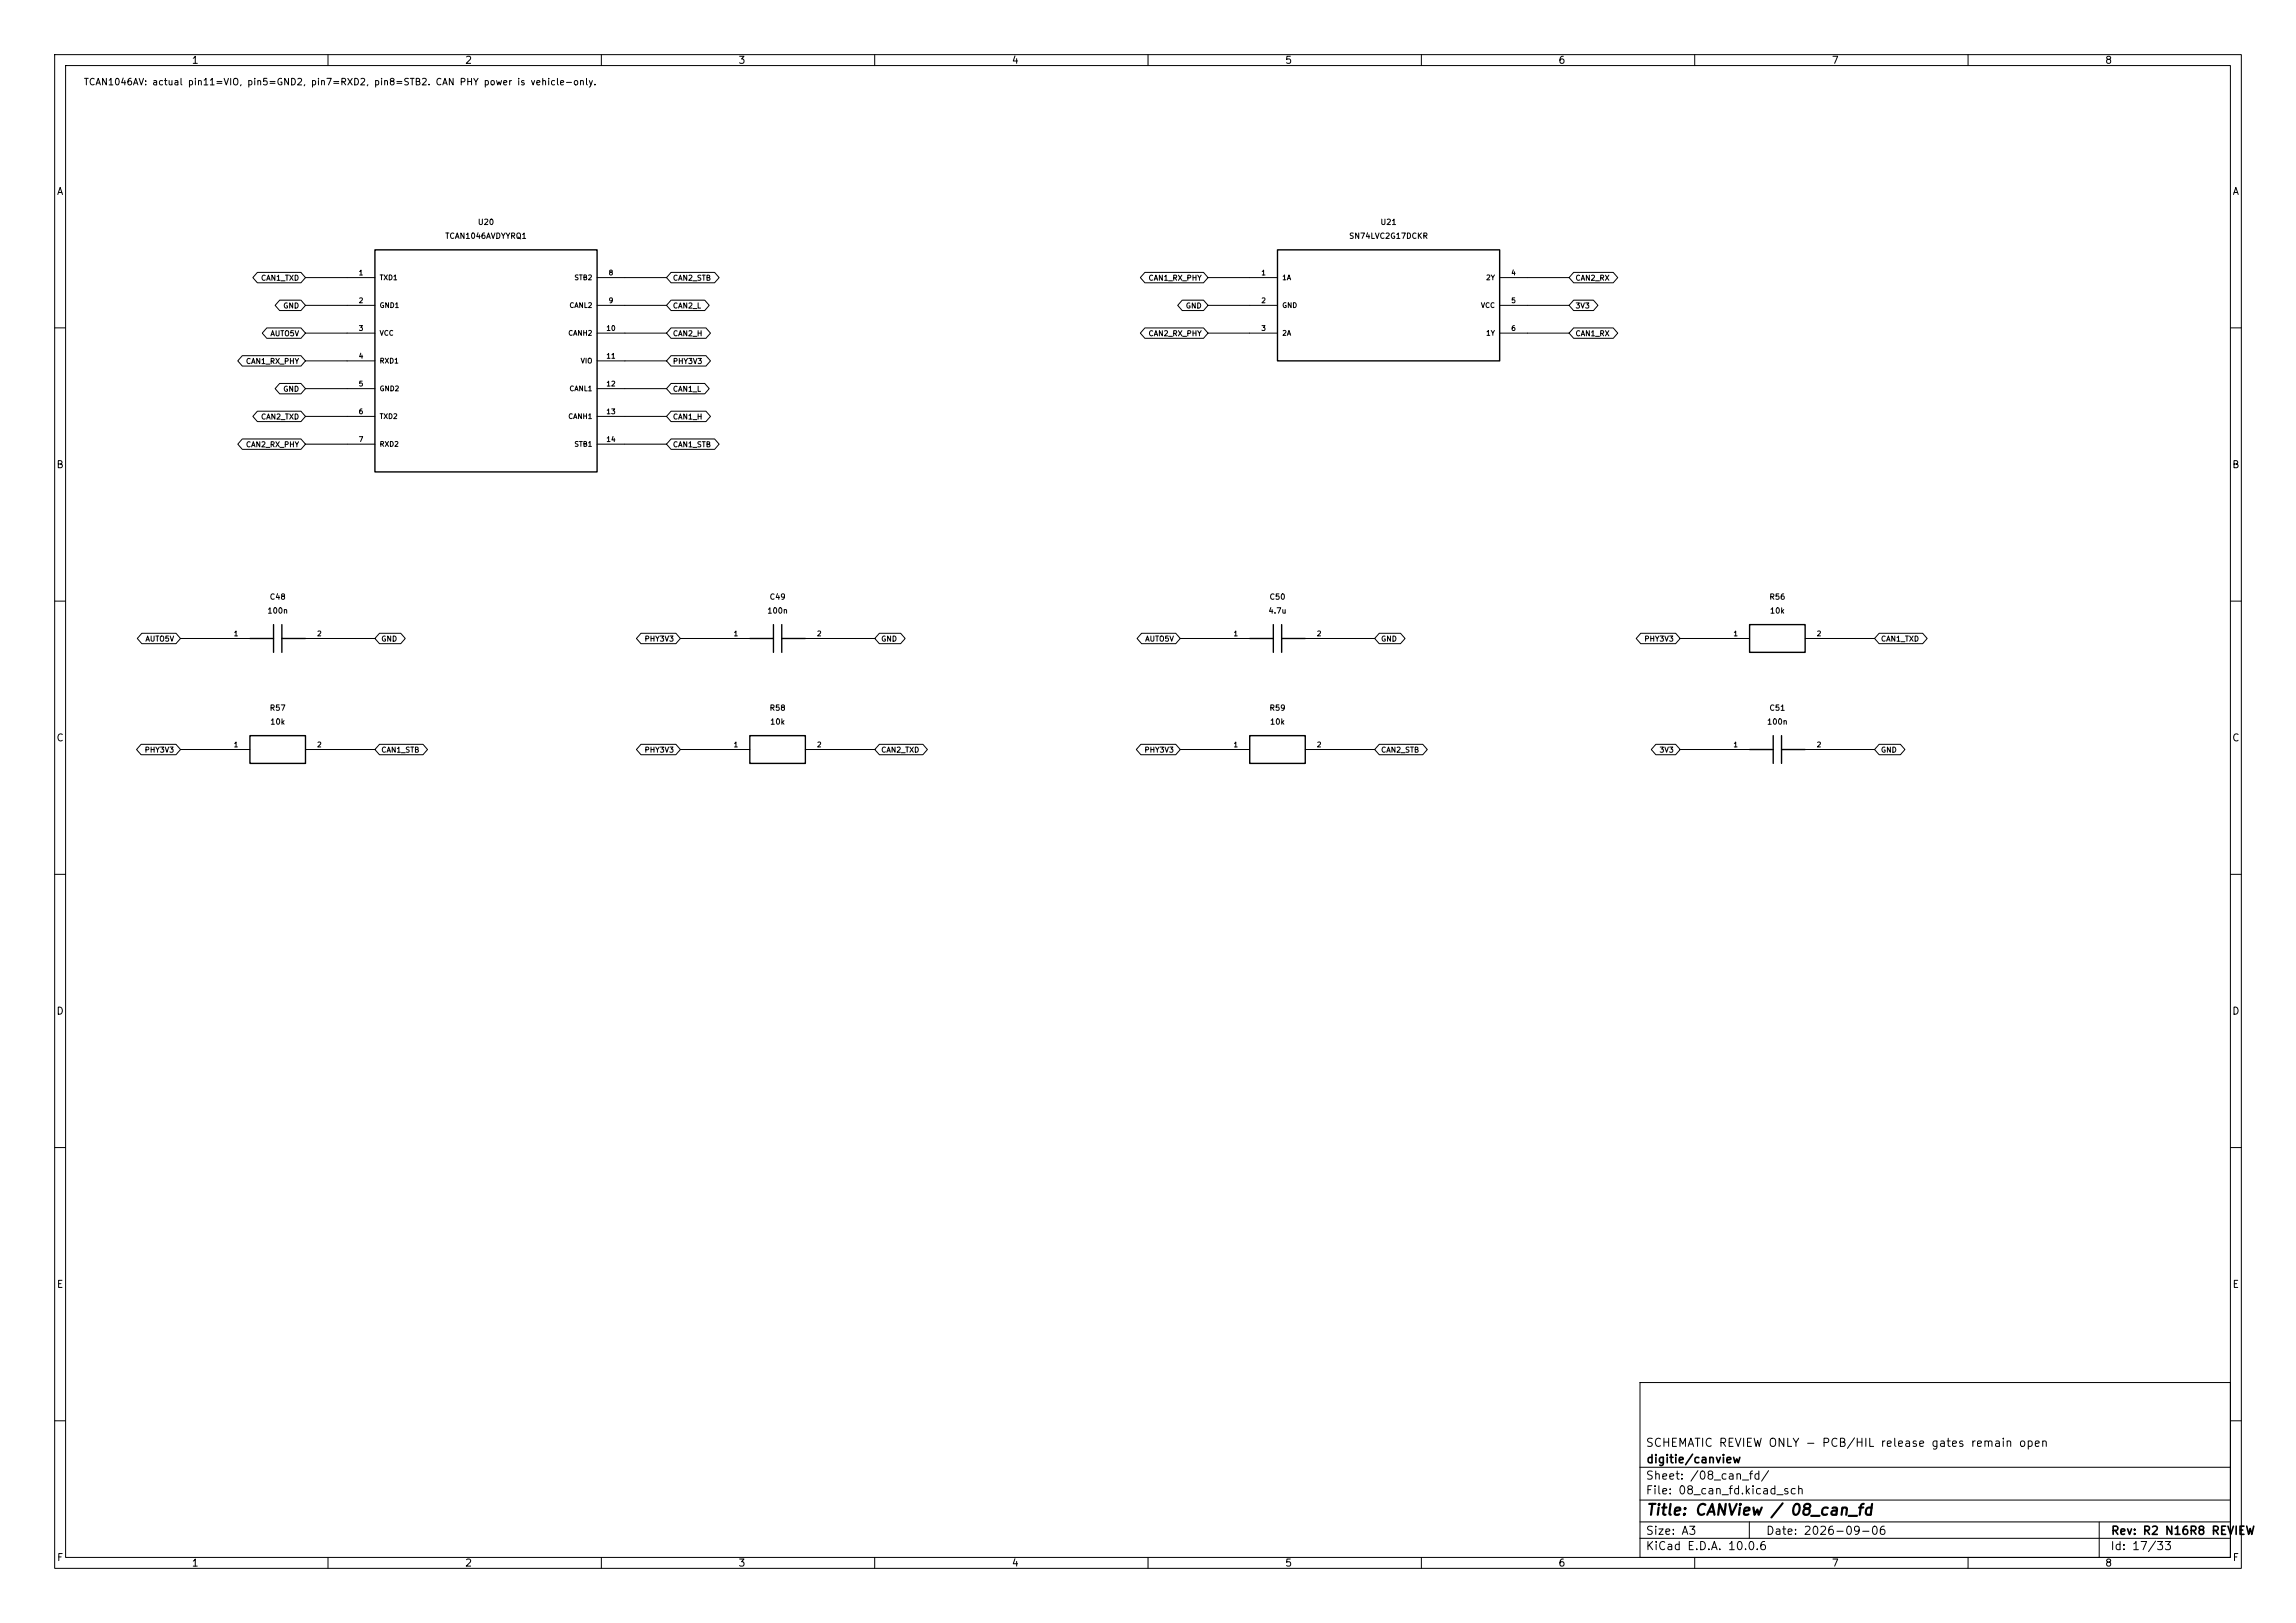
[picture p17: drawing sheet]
<svg xmlns="http://www.w3.org/2000/svg" width="420mm" height="297mm" viewBox="0 0 420 297" stroke-linecap="round" stroke-linejoin="round" font-family="sans-serif">
<defs><g id="words">
<text font-size="2" x="301" y="277.8">Title: CANView / 08_can_fd</text>
<g font-size="1.5">
<text x="300.9" y="265.1">SCHEMATIC REVIEW ONLY - PCB/HIL release gates remain open</text>
<text x="301" y="268.1">digitie/canview</text>
<text x="300.9" y="273.8">File: 08_can_fd.kicad_sch</text>
<text x="300.9" y="271.1">Sheet: /08_can_fd/</text>
<text x="300.9" y="281.2">Size: A3</text>
<text x="322.9" y="281.2">Date: 2026-09-06</text>
<text x="386" y="281.2">Rev: R2 N16R8 REVIEW</text>
<text x="300.9" y="284">KiCad E.D.A. 10.0.6</text>
<text x="385.9" y="284">Id: 17/33</text>
</g>
<g font-size="1.3">
<text x="35" y="12">1</text>
<text x="85" y="12">2</text>
<text x="135" y="12">3</text>
<text x="185" y="12">4</text>
<text x="235" y="12">5</text>
<text x="285" y="12">6</text>
<text x="335" y="12">7</text>
<text x="385" y="12">8</text>
<text x="10.3" y="36">A</text>
<text x="408.3" y="36">A</text>
<text x="10.2" y="86">B</text>
<text x="408.2" y="86">B</text>
<text x="10.2" y="136">C</text>
<text x="408.2" y="136">C</text>
<text x="10.2" y="186">D</text>
<text x="408.2" y="186">D</text>
<text x="10.3" y="236">E</text>
<text x="408.3" y="236">E</text>
<text x="10.3" y="286">F</text>
<text x="35" y="287">1</text>
<text x="85" y="287">2</text>
<text x="135" y="287">3</text>
<text x="185" y="287">4</text>
<text x="235" y="287">5</text>
<text x="285" y="287">6</text>
<text x="335" y="287">7</text>
<text x="385" y="287">8</text>
<text x="408.3" y="286">F</text>
</g>
<text font-size="1.2" x="15.2" y="15.9">TCAN1046AV: actual pin11=VIO, pin5=GND2, pin7=RXD2, pin8=STB2. CAN PHY power is vehicle-only.</text>
<g font-size="1">
<text x="87.3" y="41.4">U20</text>
<text x="252.4" y="41.4">U21</text>
<text x="81.3" y="43.9">TCAN1046AVDYYRQ1</text>
<text x="246.7" y="43.9">SN74LVC2G17DCKR</text>
<text x="47.6" y="51.6">CAN1_TXD</text>
<text x="123" y="51.6">CAN2_STB</text>
<text x="210" y="51.6">CAN1_RX_PHY</text>
<text x="288.1" y="51.6">CAN2_RX</text>
<text x="51.7" y="56.7">GND</text>
<text x="123" y="56.7">CAN2_L</text>
<text x="216.8" y="56.7">GND</text>
<text x="288.1" y="56.7">3V3</text>
<text x="49.4" y="61.7">AUTO5V</text>
<text x="123" y="61.7">CAN2_H</text>
<text x="210" y="61.7">CAN2_RX_PHY</text>
<text x="288.1" y="61.7">CAN1_RX</text>
<text x="44.9" y="66.8">CAN1_RX_PHY</text>
<text x="51.7" y="71.9">GND</text>
<text x="123" y="66.8">PHY3V3</text>
<text x="123" y="71.9">CAN1_L</text>
<text x="47.6" y="77">CAN2_TXD</text>
<text x="123" y="77">CAN1_H</text>
<text x="44.9" y="82.1">CAN2_RX_PHY</text>
<text x="123" y="82.1">CAN1_STB</text>
<text x="48.8" y="112.5">100n</text>
<text x="49.2" y="110">C48</text>
<text x="140.3" y="112.5">100n</text>
<text x="140.7" y="110">C49</text>
<text x="231.9" y="112.5">4.7u</text>
<text x="232.1" y="110">C50</text>
<text x="323.6" y="110">R56</text>
<text x="323.7" y="112.5">10k</text>
<text x="26.5" y="117.6">AUTO5V</text>
<text x="69.7" y="117.6">GND</text>
<text x="117.8" y="117.6">PHY3V3</text>
<text x="161.1" y="117.6">GND</text>
<text x="209.4" y="117.6">AUTO5V</text>
<text x="252.5" y="117.6">GND</text>
<text x="300.7" y="117.6">PHY3V3</text>
<text x="344" y="117.6">CAN1_TXD</text>
<text x="49.2" y="130.3">R57</text>
<text x="140.7" y="130.3">R58</text>
<text x="232.1" y="130.3">R59</text>
<text x="323.6" y="130.3">C51</text>
<text x="26.4" y="137.9">PHY3V3</text>
<text x="49.3" y="132.8">10k</text>
<text x="69.7" y="137.9">CAN1_STB</text>
<text x="117.8" y="137.9">PHY3V3</text>
<text x="140.8" y="132.8">10k</text>
<text x="161.1" y="137.9">CAN2_TXD</text>
<text x="209.3" y="137.9">PHY3V3</text>
<text x="232.2" y="132.8">10k</text>
<text x="252.5" y="137.9">CAN2_STB</text>
<text x="303.5" y="137.9">3V3</text>
<text x="323.1" y="132.8">100n</text>
<text x="344" y="137.9">GND</text>
</g>
<g font-size=".9">
<text x="65.5" y="50.6">1</text>
<text x="69.4" y="51.5">TXD1</text>
<text x="105" y="51.5">STB2</text>
<text x="111.2" y="50.6">8</text>
<text x="230.6" y="50.6">1</text>
<text x="234.5" y="51.5">1A</text>
<text x="271.7" y="51.5">2Y</text>
<text x="276.3" y="50.6">4</text>
<text x="65.5" y="55.7">2</text>
<text x="69.4" y="56.6">GND1</text>
<text x="104.1" y="56.6">CANL2</text>
<text x="111.2" y="55.7">9</text>
<text x="230.6" y="55.7">2</text>
<text x="234.5" y="56.6">GND</text>
<text x="270.8" y="56.6">VCC</text>
<text x="276.3" y="55.7">5</text>
<text x="65.5" y="60.8">3</text>
<text x="65.5" y="65.8">4</text>
<text x="69.4" y="61.6">VCC</text>
<text x="103.9" y="61.6">CANH2</text>
<text x="110.8" y="60.8">10</text>
<text x="110.8" y="65.8">11</text>
<text x="230.6" y="60.8">3</text>
<text x="234.5" y="61.6">2A</text>
<text x="271.7" y="61.6">1Y</text>
<text x="276.3" y="60.8">6</text>
<text x="65.5" y="70.9">5</text>
<text x="69.4" y="66.7">RXD1</text>
<text x="69.4" y="71.8">GND2</text>
<text x="104.1" y="71.8">CANL1</text>
<text x="106.1" y="66.7">VIO</text>
<text x="110.8" y="70.9">12</text>
<text x="65.5" y="76">6</text>
<text x="69.4" y="76.9">TXD2</text>
<text x="103.9" y="76.9">CANH1</text>
<text x="110.8" y="76">13</text>
<text x="65.5" y="81.1">7</text>
<text x="69.4" y="82">RXD2</text>
<text x="105" y="82">STB1</text>
<text x="110.8" y="81.1">14</text>
<text x="42.7" y="116.6">1</text>
<text x="57.9" y="116.6">2</text>
<text x="134.1" y="116.6">1</text>
<text x="149.3" y="116.6">2</text>
<text x="225.5" y="116.6">1</text>
<text x="240.8" y="116.6">2</text>
<text x="317" y="116.6">1</text>
<text x="332.2" y="116.6">2</text>
<text x="42.7" y="137">1</text>
<text x="57.9" y="137">2</text>
<text x="134.1" y="137">1</text>
<text x="149.3" y="137">2</text>
<text x="225.5" y="137">1</text>
<text x="240.8" y="137">2</text>
<text x="317" y="137">1</text>
<text x="332.2" y="137">2</text>
</g>
</g></defs>
<g fill="none" stroke="#000" stroke-width=".18">
<path d="M10 10h400v277h-400zM12 12h396v273h-396zM60 10v2M110 10v2M160 10v2M210 10v2M260 10v2M310 10v2M360 10v2M47.1 49.8h7.9l.9 1-.9 1h-7.9l-.8-1zM51.2 54.9h3.8l.9 1-.9 .9h-3.8l-.9-.9zM55.9 50.8h12.7"/>
<path d="M55.9 55.9h12.7M109.2 50.8h12.7M109.2 55.9h12.7M122.8 49.8h7.9l.8 1-.8 1h-7.9l-.9-1zM122.8 54.9h6.1l.8 1-.8 .9h-6.1l-.9-.9zM209.4 49.8h10.7l.9 1-.9 1h-10.7l-.8-1zM216.3 54.9h3.8l.9 1-.9 .9h-3.8l-.9-.9zM221 50.8h12.7M221 55.9h12.7M274.3 50.8h12.7M274.3 55.9h12.7M287.9 49.8h7.2l.8 1-.8 1h-7.2l-.9-1z"/>
<path d="M287.9 54.9h3.6l.8 1-.8 .9h-3.6l-.9-.9zM10 60h2M44.3 65.1h10.7l.9 .9-.9 1h-10.7l-.8-1zM47.1 75.2h7.9l.9 1-.9 1h-7.9l-.8-1zM48.8 60h6.2l.9 1-.9 .9h-6.2l-.8-.9zM51.2 70.2h3.8l.9 .9-.9 1h-3.8l-.9-1zM55.9 61h12.7M55.9 66h12.7M55.9 71.1h12.7M55.9 76.2h12.7M109.2 61h12.7M109.2 66h12.7"/>
<path d="M109.2 71.1h12.7M109.2 76.2h12.7M122.8 60h6.3l.9 1-.9 .9h-6.3l-.9-.9zM122.8 65.1h6.3l.9 .9-.9 1h-6.3l-.9-1zM122.8 70.2h6.1l.8 .9-.8 1h-6.1l-.9-1zM122.8 75.2h6.3l.9 1-.9 1h-6.3l-.9-1zM209.4 60h10.7l.9 1-.9 .9h-10.7l-.8-.9zM221 61h12.7M274.3 61h12.7M287.9 60h7.2l.8 1-.8 .9h-7.2l-.9-.9zM408 60h2M44.3 80.3h10.7l.9 1-.9 .9h-10.7l-.8-.9z"/>
<path d="M55.9 81.3h12.7M109.2 81.3h12.7M122.8 80.3h7.9l.8 1-.8 .9h-7.9l-.9-.9zM10 110h2M25.9 115.9h6.3l.8 .9-.8 1h-6.3l-.8-1zM33 116.8h12.7M55.9 116.8h12.7M69.4 115.9h3.9l.8 .9-.8 1h-3.9l-.8-1zM117.2 115.9h6.4l.9 .9-.9 1h-6.4l-.8-1zM124.5 116.8h12.7M147.3 116.8h12.7M160.9 115.9h3.8l.9 .9-.9 1h-3.8l-.9-1z"/>
<path d="M208.8 115.9h6.3l.8 .9-.8 1h-6.3l-.8-1zM215.9 116.8h12.7M238.8 116.8h12.7M252.3 115.9h3.9l.8 .9-.8 1h-3.9l-.8-1zM300.1 115.9h6.4l.8 .9-.8 1h-6.4l-.8-1zM307.3 116.8h12.7M330.2 116.8h12.7M343.7 115.9h8l.8 .9-.8 1h-8l-.8-1zM408 110h2M25.8 136.2h6.4l.8 1-.8 .9h-6.4l-.8-.9zM33 137.2h12.7M55.9 137.2h12.7"/>
<path d="M69.4 136.2h8l.8 1-.8 .9h-8l-.8-.9zM117.2 136.2h6.4l.9 1-.9 .9h-6.4l-.8-.9zM124.5 137.2h12.7M147.3 137.2h12.7M160.9 136.2h7.9l.8 1-.8 .9h-7.9l-.9-.9zM208.7 136.2h6.4l.8 1-.8 .9h-6.4l-.8-.9zM215.9 137.2h12.7M238.8 137.2h12.7M252.3 136.2h8l.8 1-.8 .9h-8l-.8-.9zM302.9 136.2h3.6l.8 1-.8 .9h-3.6l-.8-.9zM307.3 137.2h12.7M330.2 137.2h12.7"/>
<path d="M343.7 136.2h3.9l.9 1-.9 .9h-3.9l-.8-.9zM10 160h2M408 160h2M10 210h2M408 210h2M300 253h108v32h-108zM10 260h2M300 278.5h108M300 274.5h108M300 268.5h108M320 278.5v3M384 278.5v6.5"/>
<path d="M408 260h2M60 285v2M110 285v2M160 285v2M210 285v2M260 285v2M300 281.5h108M310 285v2M360 285v2"/>
</g>
<g fill="none" stroke="#000" stroke-width=".25">
<path d="M68.6 45.7h40.6v40.7h-40.6zM233.7 45.7h40.6v20.3h-40.6zM45.7 116.8h4.3M50 114.3v5.1M51.6 116.8h4.3M51.6 114.3v5.1M137.2 116.8h4.3M141.5 114.3v5.1M143 116.8h4.3M143 114.3v5.1M228.6 116.8h4.3M232.9 114.3v5.1"/>
<path d="M234.4 116.8h4.4M234.4 114.3v5.1M320 114.3h10.2v5.1h-10.2zM45.7 134.6h10.2v5.1h-10.2zM137.2 134.6h10.1v5.1h-10.1zM228.6 134.6h10.2v5.1h-10.2zM320 137.2h4.4M324.4 134.6v5.1M325.9 137.2h4.3M325.9 134.6v5.1"/>
</g>
<use href="#words"/>
</svg>
